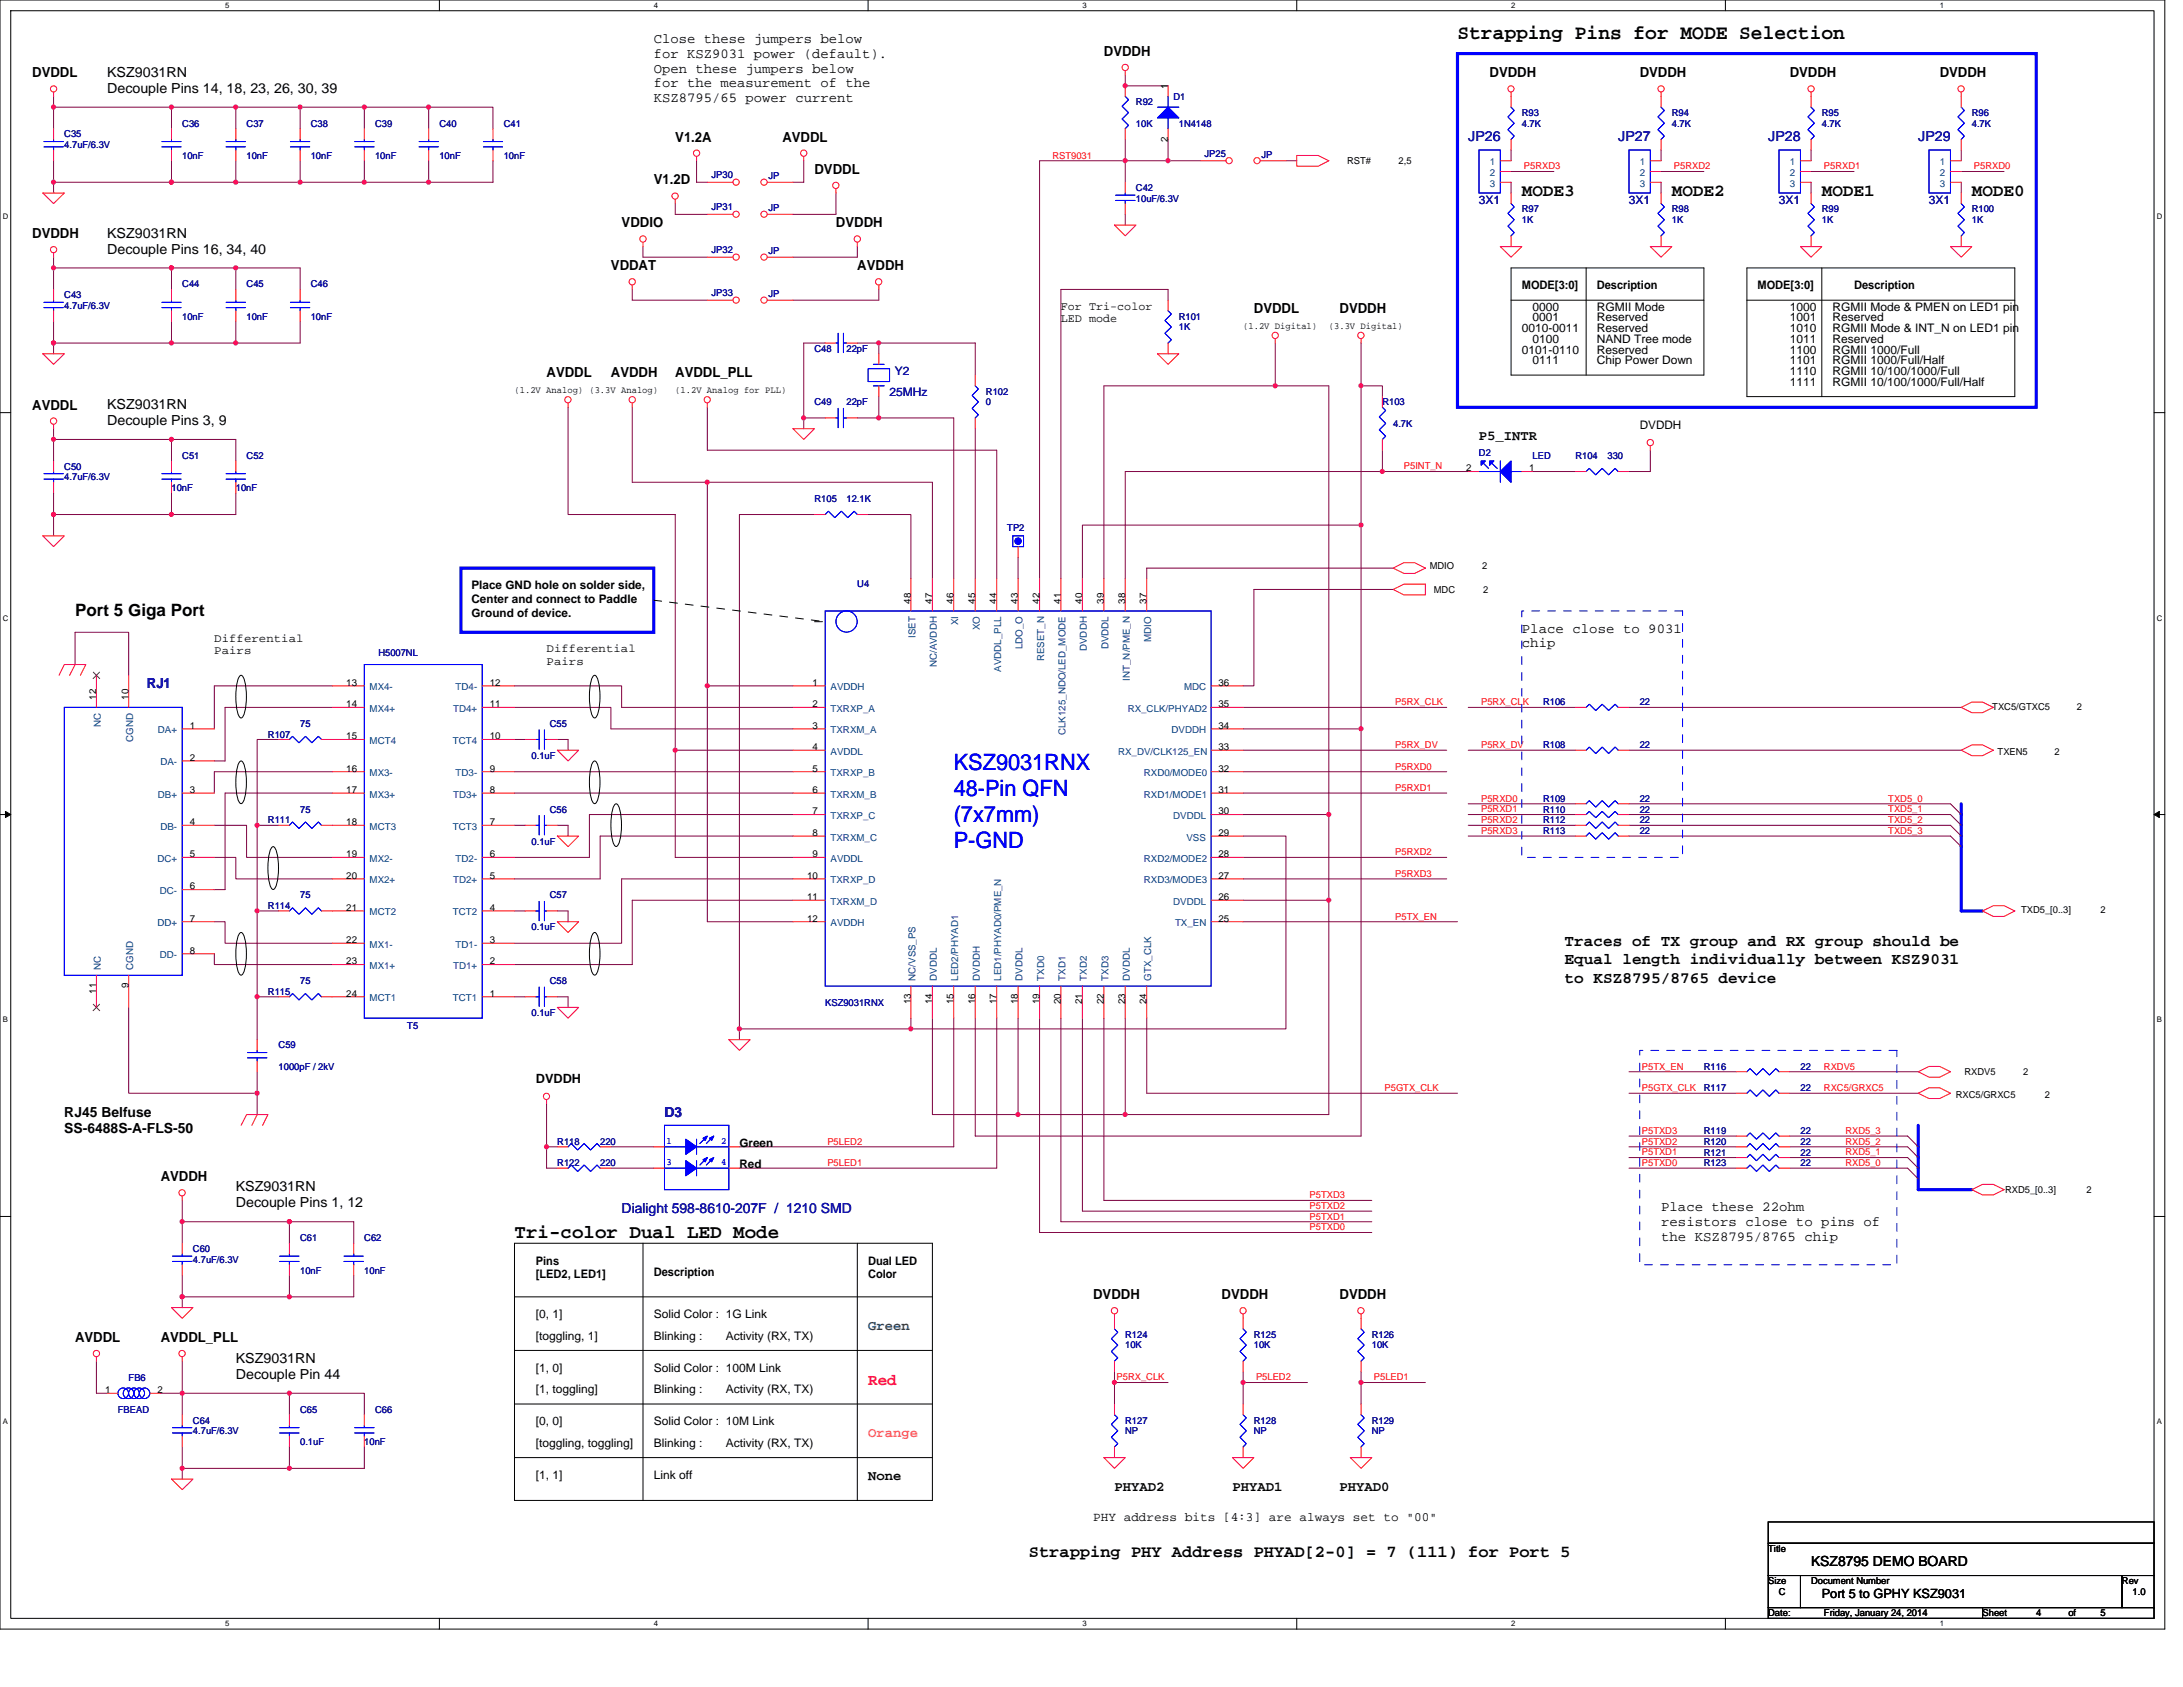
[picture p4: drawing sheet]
<svg xmlns="http://www.w3.org/2000/svg" width="279mm" height="216mm" viewBox="0 0 279 216" stroke-linecap="round" stroke-linejoin="round" font-family="sans-serif">
<defs><g id="words">
<g font-size="2.9" fill="#00f">
<text x="122.1" y="98.6">KSZ9031RNX</text>
<text x="122.1" y="101.9">48-Pin QFN</text>
<text x="122.1" y="105.2">(7x7mm)</text>
<text x="122.1" y="108.5">P-GND</text>
</g>
<text font-size="2.6" x="186.5" y="4.9">Strapping Pins for MODE Selection</text>
<text font-size="2.5" x="65.8" y="158.4">Tri-color Dual LED Mode</text>
<g font-size="2.2">
<text x="194.8" y="25.1">MODE3</text>
<text x="214" y="25.1">MODE2</text>
<text x="233.2" y="25.1">MODE1</text>
<text x="252.4" y="25.1">MODE0</text>
<text x="9.6" y="78.8">Port 5 Giga Port</text>
<text x="131.7" y="199.3">Strapping PHY Address PHYAD[2-0] = 7 (111) for Port 5</text>
</g>
<g font-size="2.1">
<text x="200.3" y="121.1">Traces of TX group and RX group should be</text>
<text x="200.3" y="123.4">Equal length individually between KSZ9031</text>
<text x="200.3" y="125.8">to KSZ8795/8765 device</text>
</g>
<text font-size="2.1" fill="#f00" x="111.1" y="177.3">Red</text>
<g font-size="1.8">
<text x="83.7" y="5.5">Close these jumpers below</text>
<text x="4.1" y="9.9">DVDDL</text>
<text x="13.7" y="9.8">KSZ9031RN</text>
<text x="13.7" y="11.9">Decouple Pins 14, 18, 23, 26, 30, 39</text>
<text x="83.7" y="7.4">for KSZ9031 power (default).</text>
<text x="83.7" y="9.3">Open these jumpers below</text>
<text x="83.7" y="11.2">for the measurement of the</text>
<text x="141.3" y="7.1">DVDDH</text>
<text x="190.6" y="9.9">DVDDH</text>
<text x="209.9" y="9.9">DVDDH</text>
<text x="229.1" y="9.9">DVDDH</text>
<text x="248.3" y="9.9">DVDDH</text>
<text x="83.7" y="13.1">KSZ8795/65 power current</text>
<text x="83.7" y="23.6">V1.2D</text>
<text x="86.4" y="18.1">V1.2A</text>
<text x="100.1" y="18.1">AVDDL</text>
<text x="104.2" y="22.2">DVDDL</text>
<text x="79.6" y="29.1">VDDIO</text>
<text x="107" y="29.1">DVDDH</text>
<text x="4.1" y="30.5">DVDDH</text>
<text x="13.7" y="30.4">KSZ9031RN</text>
<text x="13.7" y="32.4">Decouple Pins 16, 34, 40</text>
<text x="78.2" y="34.6">VDDAT</text>
<text x="109.7" y="34.6">AVDDH</text>
<text x="160.5" y="40.1">DVDDL</text>
<text x="171.4" y="40.1">DVDDH</text>
<text x="4.1" y="52.4">AVDDL</text>
<text x="13.7" y="52.3">KSZ9031RN</text>
<text x="70" y="48.3">AVDDL</text>
<text x="78.2" y="48.3">AVDDH</text>
<text x="86.4" y="48.3">AVDDL_PLL</text>
<text x="13.7" y="54.4">Decouple Pins 3, 9</text>
<text x="189.3" y="56.3">P5_INTR</text>
<text x="194.8" y="81">Place close to 9031</text>
<text x="194.8" y="82.8">chip</text>
<text x="8.2" y="142.9">RJ45 Belfuse</text>
<text x="8.2" y="145.1">SS-6488S-A-FLS-50</text>
<text x="20.6" y="151.2">AVDDH</text>
<text x="30.2" y="152.5">KSZ9031RN</text>
<text x="30.2" y="154.5">Decouple Pins 1, 12</text>
<text x="212.6" y="155">Place these 22ohm</text>
<text x="212.6" y="156.9">resistors close to pins of</text>
<text x="212.6" y="158.8">the KSZ8795/8765 chip</text>
<text x="139.9" y="166.2">DVDDH</text>
<text x="156.4" y="166.2">DVDDH</text>
<text x="171.4" y="166.2">DVDDH</text>
<text x="9.6" y="171.7">AVDDL</text>
<text x="20.6" y="171.7">AVDDL_PLL</text>
<text x="30.2" y="174.4">KSZ9031RN</text>
<text x="30.2" y="176.5">Decouple Pin 44</text>
<text x="111.1" y="189.4">None</text>
<text x="142.6" y="190.8">PHYAD2</text>
<text x="157.7" y="190.8">PHYAD1</text>
<text x="171.4" y="190.8">PHYAD0</text>
<text x="231.8" y="200.5">KSZ8795 DEMO BOARD</text>
</g>
<g font-size="1.8" fill="#000080">
<text x="187.9" y="18.1">JP26</text>
<text x="207.1" y="18.1">JP27</text>
<text x="226.3" y="18.1">JP28</text>
<text x="245.5" y="18.1">JP29</text>
<text x="18.8" y="88.1">RJ1</text>
<text x="85" y="142.9">D3</text>
<text x="79.6" y="155.2">Dialight 598-8610-207F / 1210 SMD</text>
</g>
<text font-size="1.8" fill="#008040" x="111.1" y="170.2">Green</text>
<text font-size="1.8" fill="#ff8040" x="111.1" y="183.9">Orange</text>
<g font-size="1.6">
<text x="68.6" y="138.7">DVDDH</text>
<text x="139.9" y="194.7">PHY address bits [4:3] are always set to &quot;00&quot;</text>
<text x="233.2" y="204.5">Port 5 to GPHY KSZ9031</text>
</g>
<g font-size="1.5" fill="#000080">
<text x="189.3" y="26.1">3X1</text>
<text x="208.5" y="26.1">3X1</text>
<text x="227.7" y="26.1">3X1</text>
<text x="246.9" y="26.1">3X1</text>
<text x="114.5" y="48">Y2</text>
<text x="113.9" y="50.7">25MHz</text>
</g>
<g font-size="1.5">
<text x="135.8" y="39.6">For Tri-color</text>
<text x="135.8" y="41.2">LED mode</text>
<text x="194.8" y="37">MODE[3:0]</text>
<text x="196.2" y="39.8">0000</text>
<text x="196.2" y="41.1">0001</text>
<text x="204.4" y="41.1">Reserved</text>
<text x="204.4" y="39.8">RGMII Mode</text>
<text x="204.4" y="37">Description</text>
<text x="224.9" y="37">MODE[3:0]</text>
<text x="229.1" y="39.8">1000</text>
<text x="229.1" y="41.1">1001</text>
<text x="234.5" y="39.8">RGMII Mode &amp; PMEN on LED1 pin</text>
<text x="234.5" y="41.1">Reserved</text>
<text x="237.3" y="37">Description</text>
<text x="194.8" y="42.5">0010-0011</text>
<text x="194.8" y="45.3">0101-0110</text>
<text x="196.2" y="43.9">0100</text>
<text x="196.2" y="46.6">0111</text>
<text x="204.4" y="42.5">Reserved</text>
<text x="204.4" y="45.3">Reserved</text>
<text x="204.4" y="43.9">NAND Tree mode</text>
<text x="204.4" y="46.6">Chip Power Down</text>
<text x="229.1" y="45.3">1100</text>
<text x="229.1" y="46.6">1101</text>
<text x="229.1" y="48">1110</text>
<text x="229.1" y="42.5">1010</text>
<text x="229.1" y="43.9">1011</text>
<text x="234.5" y="45.3">RGMII 1000/Full</text>
<text x="234.5" y="46.6">RGMII 1000/Full/Half</text>
<text x="234.5" y="48">RGMII 10/100/1000/Full</text>
<text x="234.5" y="42.5">RGMII Mode &amp; INT_N on LED1 pin</text>
<text x="234.5" y="43.9">Reserved</text>
<text x="229.1" y="49.4">1111</text>
<text x="234.5" y="49.4">RGMII 10/100/1000/Full/Half</text>
<text x="209.9" y="54.8">DVDDH</text>
<text x="60.3" y="75.4">Place GND hole on solder side,</text>
<text x="60.3" y="77.2">Center and connect to Paddle</text>
<text x="27.4" y="82.1">Differential</text>
<text x="27.4" y="83.7">Pairs</text>
<text x="60.3" y="79">Ground of device.</text>
<text x="70" y="83.5">Differential</text>
<text x="70" y="85.1">Pairs</text>
<text x="94.6" y="149.5">Red</text>
<text x="94.6" y="146.8">Green</text>
<text x="68.6" y="161.9">Pins</text>
<text x="111.1" y="161.9">Dual LED</text>
<text x="68.6" y="163.6">[LED2, LED1]</text>
<text x="83.7" y="163.2">Description</text>
<text x="111.1" y="163.6">Color</text>
<text x="68.6" y="171.4">[toggling, 1]</text>
<text x="68.6" y="168.7">[0, 1]</text>
<text x="83.7" y="168.7">Solid Color : 1G Link</text>
<text x="83.7" y="171.4">Blinking :</text>
<text x="92.9" y="171.4">Activity (RX, TX)</text>
<text x="68.6" y="178.3">[1, toggling]</text>
<text x="68.6" y="175.6">[1, 0]</text>
<text x="83.7" y="175.6">Solid Color : 100M Link</text>
<text x="83.7" y="178.3">Blinking :</text>
<text x="92.9" y="178.3">Activity (RX, TX)</text>
<text x="68.6" y="185.1">[toggling, toggling]</text>
<text x="68.6" y="182.4">[0, 0]</text>
<text x="83.7" y="182.4">Solid Color : 10M Link</text>
<text x="83.7" y="185.1">Blinking :</text>
<text x="92.9" y="185.1">Activity (RX, TX)</text>
<text x="68.6" y="189.3">[1, 1]</text>
<text x="83.7" y="189.3">Link off</text>
</g>
<g font-size="1.2">
<text x="149.5" y="11.4" transform="rotate(-90 149.5 11.4)">1</text>
<text x="149.5" y="18.1" transform="rotate(-90 149.5 18.1)">2</text>
<text x="172.4" y="21">RST#</text>
<text x="179" y="21">2,5</text>
<text x="159.1" y="42.1">(1.2V Digital)</text>
<text x="170.1" y="42.1">(3.3V Digital)</text>
<text x="65.8" y="50.4">(1.2V Analog) (3.3V Analog)</text>
<text x="86.4" y="50.4">(1.2V Analog for PLL)</text>
<text x="187.7" y="60.3">2</text>
<text x="195.7" y="60.3">1</text>
<text x="116.6" y="77.2" transform="rotate(-90 116.6 77.2)">48</text>
<text x="119.3" y="77.2" transform="rotate(-90 119.3 77.2)">47</text>
<text x="122" y="77.2" transform="rotate(-90 122 77.2)">46</text>
<text x="124.8" y="77.2" transform="rotate(-90 124.8 77.2)">45</text>
<text x="127.6" y="77.2" transform="rotate(-90 127.6 77.2)">44</text>
<text x="130.3" y="77.2" transform="rotate(-90 130.3 77.2)">43</text>
<text x="133" y="77.2" transform="rotate(-90 133 77.2)">42</text>
<text x="135.8" y="77.2" transform="rotate(-90 135.8 77.2)">41</text>
<text x="138.5" y="77.2" transform="rotate(-90 138.5 77.2)">40</text>
<text x="141.3" y="77.2" transform="rotate(-90 141.3 77.2)">39</text>
<text x="144" y="77.2" transform="rotate(-90 144 77.2)">38</text>
<text x="146.7" y="77.2" transform="rotate(-90 146.7 77.2)">37</text>
<text x="183" y="72.9">MDIO</text>
<text x="183.5" y="75.9">MDC</text>
<text x="189.7" y="72.9">2</text>
<text x="189.8" y="75.9">2</text>
<text x="12.3" y="89.6" transform="rotate(-90 12.3 89.6)">12</text>
<text x="16.4" y="89.6" transform="rotate(-90 16.4 89.6)">10</text>
<text x="44.3" y="87.8">13</text>
<text x="62.7" y="87.8">12</text>
<text x="104" y="87.8">1</text>
<text x="156" y="87.8">36</text>
<text x="24.3" y="93.3">1</text>
<text x="44.3" y="94.6">15</text>
<text x="44.3" y="90.5">14</text>
<text x="62.7" y="94.6">10</text>
<text x="62.7" y="90.5">11</text>
<text x="104" y="90.5">2</text>
<text x="104" y="93.3">3</text>
<text x="104" y="96">4</text>
<text x="156" y="96">33</text>
<text x="156" y="90.5">35</text>
<text x="156" y="93.3">34</text>
<text x="255" y="90.8">TXC5/GTXC5</text>
<text x="265.8" y="90.8">2</text>
<text x="24.3" y="101.5">3</text>
<text x="24.3" y="97.4">2</text>
<text x="44.3" y="101.5">17</text>
<text x="44.3" y="98.7">16</text>
<text x="62.7" y="98.7">9</text>
<text x="62.7" y="101.5">8</text>
<text x="104" y="98.7">5</text>
<text x="104" y="101.5">6</text>
<text x="156" y="101.5">31</text>
<text x="156" y="98.7">32</text>
<text x="255.7" y="96.6">TXEN5</text>
<text x="262.9" y="96.6">2</text>
<text x="24.3" y="105.6">4</text>
<text x="44.3" y="105.6">18</text>
<text x="62.7" y="105.6">7</text>
<text x="104" y="104.2">7</text>
<text x="104" y="107">8</text>
<text x="156" y="107">29</text>
<text x="156" y="104.2">30</text>
<text x="24.3" y="113.8">6</text>
<text x="24.3" y="109.7">5</text>
<text x="44.3" y="112.5">20</text>
<text x="44.3" y="109.7">19</text>
<text x="62.7" y="109.7">6</text>
<text x="62.7" y="112.5">5</text>
<text x="103.3" y="112.5">10</text>
<text x="104" y="109.7">9</text>
<text x="156" y="112.5">27</text>
<text x="156" y="109.7">28</text>
<text x="24.3" y="117.9">7</text>
<text x="44.3" y="116.6">21</text>
<text x="62.7" y="116.6">4</text>
<text x="103.3" y="115.2">11</text>
<text x="103.3" y="117.9">12</text>
<text x="156" y="117.9">25</text>
<text x="156" y="115.2">26</text>
<text x="258.7" y="116.9">TXD5_[0..3]</text>
<text x="268.8" y="116.9">2</text>
<text x="24.3" y="122">8</text>
<text x="44.3" y="123.4">23</text>
<text x="44.3" y="120.7">22</text>
<text x="62.7" y="120.7">3</text>
<text x="62.7" y="123.4">2</text>
<text x="12.3" y="127.2" transform="rotate(-90 12.3 127.2)">11</text>
<text x="16.4" y="126.5" transform="rotate(-90 16.4 126.5)">9</text>
<text x="44.3" y="127.6">24</text>
<text x="62.7" y="127.6">1</text>
<text x="116.6" y="128.5" transform="rotate(-90 116.6 128.5)">13</text>
<text x="119.3" y="128.5" transform="rotate(-90 119.3 128.5)">14</text>
<text x="122" y="128.5" transform="rotate(-90 122 128.5)">15</text>
<text x="124.8" y="128.5" transform="rotate(-90 124.8 128.5)">16</text>
<text x="127.6" y="128.5" transform="rotate(-90 127.6 128.5)">17</text>
<text x="130.3" y="128.5" transform="rotate(-90 130.3 128.5)">18</text>
<text x="133" y="128.5" transform="rotate(-90 133 128.5)">19</text>
<text x="135.8" y="128.5" transform="rotate(-90 135.8 128.5)">20</text>
<text x="138.5" y="128.5" transform="rotate(-90 138.5 128.5)">21</text>
<text x="141.3" y="128.5" transform="rotate(-90 141.3 128.5)">22</text>
<text x="144" y="128.5" transform="rotate(-90 144 128.5)">23</text>
<text x="146.7" y="128.5" transform="rotate(-90 146.7 128.5)">24</text>
<text x="251.4" y="137.6">RXDV5</text>
<text x="259" y="137.6">2</text>
<text x="250.3" y="140.5">RXC5/GRXC5</text>
<text x="261.7" y="140.5">2</text>
<text x="256.6" y="152.7">RXD5_[0..3]</text>
<text x="267.1" y="152.7">2</text>
<text x="13.5" y="178.3">1</text>
<text x="20.2" y="178.3">2</text>
<text x="226.3" y="198.6">Title</text>
<text x="226.3" y="202.8">Size</text>
<text x="231.8" y="202.8">Document Number</text>
<text x="271.6" y="202.8">Rev</text>
<text x="226.3" y="206.9">Date:</text>
<text x="227.7" y="204.1">C</text>
<text x="233.4" y="206.9">Friday, January 24, 2014</text>
<text x="253.7" y="206.9">Sheet</text>
<text x="260.6" y="206.9">4</text>
<text x="264.7" y="206.9">of</text>
<text x="268.8" y="206.9">5</text>
<text x="272.9" y="204.1">1.0</text>
</g>
<g font-size="1.2" fill="#000080">
<text x="8.2" y="17.6">C35</text>
<text x="23.3" y="16.2">C36</text>
<text x="31.6" y="16.2">C37</text>
<text x="39.8" y="16.2">C38</text>
<text x="48" y="16.2">C39</text>
<text x="56.2" y="16.2">C40</text>
<text x="64.5" y="16.2">C41</text>
<text x="145.4" y="13.5">R92</text>
<text x="145.4" y="16.2">10K</text>
<text x="150.2" y="12.8">D1</text>
<text x="150.9" y="16.2">1N4148</text>
<text x="194.8" y="14.8">R93</text>
<text x="194.8" y="16.2">4.7K</text>
<text x="214" y="14.8">R94</text>
<text x="214" y="16.2">4.7K</text>
<text x="233.2" y="14.8">R95</text>
<text x="233.2" y="16.2">4.7K</text>
<text x="252.4" y="14.8">R96</text>
<text x="252.4" y="16.2">4.7K</text>
<text x="8.2" y="19">4.7uF/6.3V</text>
<text x="23.3" y="20.3">10nF</text>
<text x="31.6" y="20.3">10nF</text>
<text x="39.8" y="20.3">10nF</text>
<text x="48" y="20.3">10nF</text>
<text x="56.2" y="20.3">10nF</text>
<text x="64.5" y="20.3">10nF</text>
<text x="91.1" y="22.8">JP30</text>
<text x="98.3" y="22.9">JP</text>
<text x="154.2" y="20">JP25</text>
<text x="161.4" y="20.2">JP</text>
<text x="91.1" y="26.9">JP31</text>
<text x="98.3" y="27.1">JP</text>
<text x="145.4" y="24.4">C42</text>
<text x="145.4" y="25.8">10uF/6.3V</text>
<text x="194.8" y="27.2">R97</text>
<text x="194.8" y="28.6">1K</text>
<text x="214" y="27.2">R98</text>
<text x="214" y="28.6">1K</text>
<text x="233.2" y="27.2">R99</text>
<text x="233.2" y="28.6">1K</text>
<text x="252.4" y="27.2">R100</text>
<text x="252.4" y="28.6">1K</text>
<text x="91.1" y="32.4">JP32</text>
<text x="98.3" y="32.5">JP</text>
<text x="8.2" y="38.2">C43</text>
<text x="8.2" y="39.5">4.7uF/6.3V</text>
<text x="23.3" y="36.8">C44</text>
<text x="23.3" y="40.9">10nF</text>
<text x="31.6" y="36.8">C45</text>
<text x="31.6" y="40.9">10nF</text>
<text x="39.8" y="36.8">C46</text>
<text x="39.8" y="40.9">10nF</text>
<text x="91.1" y="37.9">JP33</text>
<text x="98.3" y="38">JP</text>
<text x="150.9" y="40.9">R101</text>
<text x="104.2" y="45">C48</text>
<text x="108.4" y="45">22pF</text>
<text x="150.9" y="42.3">1K</text>
<text x="104.2" y="51.9">C49</text>
<text x="108.4" y="51.9">22pF</text>
<text x="126.2" y="50.5">R102</text>
<text x="126.2" y="51.9">0</text>
<text x="176.9" y="51.9">R103</text>
<text x="23.3" y="58.7">C51</text>
<text x="31.6" y="58.7">C52</text>
<text x="178.3" y="54.6">4.7K</text>
<text x="189.3" y="58.3">D2</text>
<text x="196.2" y="58.7">LED</text>
<text x="201.6" y="58.7">R104</text>
<text x="205.7" y="58.7">330</text>
<text x="8.2" y="60.1">C50</text>
<text x="8.2" y="61.5">4.7uF/6.3V</text>
<text x="21.9" y="62.8">10nF</text>
<text x="30.2" y="62.8">10nF</text>
<text x="104.2" y="64.2">R105</text>
<text x="108.4" y="64.2">12.1K</text>
<text x="128.9" y="67.9">TP2</text>
<text x="109.7" y="75.2">U4</text>
<text x="48.4" y="84">H5007NL</text>
<text x="34.3" y="94.4">R107</text>
<text x="38.4" y="93">75</text>
<text x="70.4" y="93">C55</text>
<text x="197.5" y="90.3">R106</text>
<text x="197.5" y="95.8">R108</text>
<text x="209.9" y="90.3">22</text>
<text x="209.9" y="95.8">22</text>
<text x="68" y="97.1">0.1uF</text>
<text x="34.3" y="105.4">R111</text>
<text x="38.4" y="104">75</text>
<text x="70.4" y="104">C56</text>
<text x="197.5" y="102.6">R109</text>
<text x="197.5" y="105.4">R112</text>
<text x="197.5" y="104">R110</text>
<text x="197.5" y="106.7">R113</text>
<text x="209.9" y="102.6">22</text>
<text x="209.9" y="105.4">22</text>
<text x="209.9" y="104">22</text>
<text x="209.9" y="106.7">22</text>
<text x="68" y="108.1">0.1uF</text>
<text x="34.3" y="116.3">R114</text>
<text x="38.4" y="115">75</text>
<text x="68" y="119.1">0.1uF</text>
<text x="70.4" y="115">C57</text>
<text x="38.4" y="125.9">75</text>
<text x="70.4" y="125.9">C58</text>
<text x="34.3" y="127.3">R115</text>
<text x="52.1" y="131.7">T5</text>
<text x="68" y="130">0.1uF</text>
<text x="105.6" y="128.7">KSZ9031RNX</text>
<text x="35.7" y="134.2">C59</text>
<text x="35.7" y="136.9">1000pF / 2kV</text>
<text x="218.1" y="136.9">R116</text>
<text x="230.4" y="136.9">22</text>
<text x="218.1" y="139.7">R117</text>
<text x="230.4" y="139.7">22</text>
<text x="71.3" y="146.5">R118</text>
<text x="71.3" y="149.3">R122</text>
<text x="76.8" y="146.5">220</text>
<text x="76.8" y="149.3">220</text>
<text x="218.1" y="146.5">R120</text>
<text x="218.1" y="145.1">R119</text>
<text x="218.1" y="149.3">R123</text>
<text x="218.1" y="147.9">R121</text>
<text x="230.4" y="146.5">22</text>
<text x="230.4" y="145.1">22</text>
<text x="230.4" y="149.3">22</text>
<text x="230.4" y="147.9">22</text>
<text x="24.7" y="160.2">C60</text>
<text x="24.7" y="161.6">4.7uF/6.3V</text>
<text x="38.4" y="158.9">C61</text>
<text x="46.6" y="158.9">C62</text>
<text x="38.4" y="163">10nF</text>
<text x="46.6" y="163">10nF</text>
<text x="144" y="171.2">R124</text>
<text x="144" y="172.6">10K</text>
<text x="160.5" y="171.2">R125</text>
<text x="160.5" y="172.6">10K</text>
<text x="175.6" y="171.2">R126</text>
<text x="175.6" y="172.6">10K</text>
<text x="16.5" y="176.7">FB6</text>
<text x="15.1" y="180.8">FBEAD</text>
<text x="24.7" y="182.2">C64</text>
<text x="24.7" y="183.6">4.7uF/6.3V</text>
<text x="38.4" y="180.8">C65</text>
<text x="38.4" y="184.9">0.1uF</text>
<text x="46.6" y="184.9">10nF</text>
<text x="48" y="180.8">C66</text>
<text x="144" y="182.2">R127</text>
<text x="144" y="183.6">NP</text>
<text x="160.5" y="182.2">R128</text>
<text x="160.5" y="183.6">NP</text>
<text x="175.6" y="182.2">R129</text>
<text x="175.6" y="183.6">NP</text>
</g>
<g font-size="1.2" fill="#f00">
<text x="134.7" y="20.3">RST9031</text>
<text x="195.1" y="21.7">P5RXD3</text>
<text x="214.2" y="21.7">P5RXD2</text>
<text x="233.4" y="21.7">P5RXD1</text>
<text x="252.6" y="21.7">P5RXD0</text>
<text x="179.7" y="60.1">P5INT_N</text>
<text x="178.6" y="90.3">P5RX_CLK</text>
<text x="178.6" y="95.7">P5RX_DV</text>
<text x="189.6" y="95.7">P5RX_DV</text>
<text x="189.6" y="90.3">P5RX_CLK</text>
<text x="178.6" y="98.5">P5RXD0</text>
<text x="178.6" y="101.2">P5RXD1</text>
<text x="189.6" y="106.7">P5RXD3</text>
<text x="189.6" y="102.6">P5RXD0</text>
<text x="189.6" y="105.3">P5RXD2</text>
<text x="189.6" y="104">P5RXD1</text>
<text x="241.7" y="105.3">TXD5_2</text>
<text x="241.7" y="106.7">TXD5_3</text>
<text x="241.7" y="102.6">TXD5_0</text>
<text x="241.7" y="104">TXD5_1</text>
<text x="178.6" y="112.2">P5RXD3</text>
<text x="178.6" y="109.5">P5RXD2</text>
<text x="178.6" y="117.7">P5TX_EN</text>
<text x="210.1" y="136.9">P5TX_EN</text>
<text x="233.4" y="136.9">RXDV5</text>
<text x="177.2" y="139.6">P5GTX_CLK</text>
<text x="210.1" y="139.6">P5GTX_CLK</text>
<text x="233.4" y="139.6">RXC5/GRXC5</text>
<text x="105.9" y="146.5">P5LED2</text>
<text x="105.9" y="149.2">P5LED1</text>
<text x="210.1" y="146.5">P5TXD2</text>
<text x="210.1" y="147.9">P5TXD1</text>
<text x="210.1" y="145.1">P5TXD3</text>
<text x="210.1" y="149.2">P5TXD0</text>
<text x="236.2" y="147.9">RXD5_1</text>
<text x="236.2" y="149.2">RXD5_0</text>
<text x="236.2" y="145.1">RXD5_3</text>
<text x="236.2" y="146.5">RXD5_2</text>
<text x="167.6" y="153.4">P5TXD3</text>
<text x="167.6" y="154.7">P5TXD2</text>
<text x="167.6" y="156.1">P5TXD1</text>
<text x="167.6" y="157.5">P5TXD0</text>
<text x="142.9" y="176.7">P5RX_CLK</text>
<text x="160.8" y="176.7">P5LED2</text>
<text x="175.9" y="176.7">P5LED1</text>
</g>
<g font-size="1.2" fill="#004080">
<text x="190.7" y="21.1">1</text>
<text x="190.7" y="22.5">2</text>
<text x="190.7" y="23.9">3</text>
<text x="209.9" y="21.1">1</text>
<text x="209.9" y="22.5">2</text>
<text x="209.9" y="23.9">3</text>
<text x="229.1" y="21.1">1</text>
<text x="229.1" y="22.5">2</text>
<text x="229.1" y="23.9">3</text>
<text x="248.3" y="21.1">1</text>
<text x="248.3" y="22.5">2</text>
<text x="248.3" y="23.9">3</text>
<text x="117.2" y="81.6" transform="rotate(-90 117.2 81.6)">ISET</text>
<text x="122.6" y="80" transform="rotate(-90 122.6 80)">XI</text>
<text x="125.4" y="80.7" transform="rotate(-90 125.4 80.7)">XO</text>
<text x="130.9" y="83.1" transform="rotate(-90 130.9 83.1)">LDO_O</text>
<text x="139.1" y="83.3" transform="rotate(-90 139.1 83.3)">DVDDH</text>
<text x="141.9" y="83.1" transform="rotate(-90 141.9 83.1)">DVDDL</text>
<text x="147.3" y="82.1" transform="rotate(-90 147.3 82.1)">MDIO</text>
<text x="47.3" y="88.3">MX4-</text>
<text x="58.3" y="88.3">TD4-</text>
<text x="106.3" y="88.3">AVDDH</text>
<text x="119.9" y="85.4" transform="rotate(-90 119.9 85.4)">NC/AVDDH</text>
<text x="128.1" y="86" transform="rotate(-90 128.1 86)">AVDDL_PLL</text>
<text x="133.6" y="84.6" transform="rotate(-90 133.6 84.6)">RESET_N</text>
<text x="144.6" y="87.1" transform="rotate(-90 144.6 87.1)">INT_N/PME_N</text>
<text x="151.6" y="88.3">MDC</text>
<text x="12.9" y="93" transform="rotate(-90 12.9 93)">NC</text>
<text x="17" y="94.9" transform="rotate(-90 17 94.9)">CGND</text>
<text x="20.2" y="93.9">DA+</text>
<text x="47.3" y="95.2">MCT4</text>
<text x="47.3" y="91.1">MX4+</text>
<text x="58" y="95.2">TCT4</text>
<text x="58" y="91.1">TD4+</text>
<text x="106.3" y="91.1">TXRXP_A</text>
<text x="106.3" y="93.9">TXRXM_A</text>
<text x="136.4" y="94.1" transform="rotate(-90 136.4 94.1)">CLK125_NDO/LED_MODE</text>
<text x="144.3" y="91.1">RX_CLK/PHYAD2</text>
<text x="149.9" y="93.9">DVDDH</text>
<text x="20.5" y="98">DA-</text>
<text x="47.3" y="99.3">MX3-</text>
<text x="58.3" y="99.3">TD3-</text>
<text x="106.3" y="99.3">TXRXP_B</text>
<text x="106.3" y="96.6">AVDDL</text>
<text x="143.1" y="96.6">RX_DV/CLK125_EN</text>
<text x="146.4" y="99.3">RXD0/MODE0</text>
<text x="20.2" y="102.1">DB+</text>
<text x="20.5" y="106.2">DB-</text>
<text x="47.3" y="106.2">MCT3</text>
<text x="47.3" y="102.1">MX3+</text>
<text x="58" y="106.2">TCT3</text>
<text x="58" y="102.1">TD3+</text>
<text x="106.3" y="102.1">TXRXM_B</text>
<text x="106.3" y="104.8">TXRXP_C</text>
<text x="106.3" y="107.6">TXRXM_C</text>
<text x="146.4" y="102.1">RXD1/MODE1</text>
<text x="150.2" y="104.8">DVDDL</text>
<text x="151.8" y="107.6">VSS</text>
<text x="20.2" y="110.3">DC+</text>
<text x="47.3" y="113.1">MX2+</text>
<text x="47.3" y="110.3">MX2-</text>
<text x="58" y="113.1">TD2+</text>
<text x="58.3" y="110.3">TD2-</text>
<text x="106.3" y="113.1">TXRXP_D</text>
<text x="106.3" y="110.3">AVDDL</text>
<text x="146.4" y="113.1">RXD3/MODE3</text>
<text x="146.4" y="110.3">RXD2/MODE2</text>
<text x="20.2" y="118.5">DD+</text>
<text x="20.5" y="114.4">DC-</text>
<text x="47.3" y="117.2">MCT2</text>
<text x="58" y="117.2">TCT2</text>
<text x="106.3" y="115.8">TXRXM_D</text>
<text x="106.3" y="118.5">AVDDH</text>
<text x="150.2" y="115.8">DVDDL</text>
<text x="150.4" y="118.5">TX_EN</text>
<text x="12.9" y="124.1" transform="rotate(-90 12.9 124.1)">NC</text>
<text x="17" y="124.1" transform="rotate(-90 17 124.1)">CGND</text>
<text x="20.5" y="122.6">DD-</text>
<text x="47.3" y="124">MX1+</text>
<text x="47.3" y="121.3">MX1-</text>
<text x="58" y="124">TD1+</text>
<text x="58.3" y="121.3">TD1-</text>
<text x="117.2" y="125.5" transform="rotate(-90 117.2 125.5)">NC/VSS_PS</text>
<text x="119.9" y="125.5" transform="rotate(-90 119.9 125.5)">DVDDL</text>
<text x="122.6" y="125.5" transform="rotate(-90 122.6 125.5)">LED2/PHYAD1</text>
<text x="125.4" y="125.5" transform="rotate(-90 125.4 125.5)">DVDDH</text>
<text x="128.1" y="125.5" transform="rotate(-90 128.1 125.5)">LED1/PHYAD0/PME_N</text>
<text x="130.9" y="125.5" transform="rotate(-90 130.9 125.5)">DVDDL</text>
<text x="133.6" y="125.5" transform="rotate(-90 133.6 125.5)">TXD0</text>
<text x="136.4" y="125.5" transform="rotate(-90 136.4 125.5)">TXD1</text>
<text x="139.1" y="125.5" transform="rotate(-90 139.1 125.5)">TXD2</text>
<text x="141.9" y="125.5" transform="rotate(-90 141.9 125.5)">TXD3</text>
<text x="144.6" y="125.5" transform="rotate(-90 144.6 125.5)">DVDDL</text>
<text x="147.3" y="125.5" transform="rotate(-90 147.3 125.5)">GTX_CLK</text>
<text x="47.3" y="128.1">MCT1</text>
<text x="58" y="128.1">TCT1</text>
</g>
<g font-size="1.2" fill="#00f">
<text x="85.3" y="149.1">3</text>
<text x="85.3" y="146.4">1</text>
<text x="92.3" y="146.4">2</text>
<text x="92.3" y="149.1">4</text>
</g>
<g font-size="1">
<text x="28.8" y="1">5</text>
<text x="83.7" y="1">4</text>
<text x="138.5" y="1">3</text>
<text x="193.4" y="1">2</text>
<text x="248.3" y="1">1</text>
<text x=".4" y="28">D</text>
<text x="276.1" y="28">D</text>
<text x=".4" y="79.4">C</text>
<text x="276.1" y="79.4">C</text>
<text x=".4" y="130.9">B</text>
<text x="276.1" y="130.9">B</text>
<text x=".4" y="182.3">A</text>
<text x="276.1" y="182.3">A</text>
<text x="28.8" y="208.2">5</text>
<text x="83.7" y="208.2">4</text>
<text x="138.5" y="208.2">3</text>
<text x="193.4" y="208.2">2</text>
<text x="248.3" y="208.2">1</text>
</g>
</g></defs>
<path d="M0 0h277.1v208.5h-277.1zM1.4 1.4h274.3v205.7h-274.3z" fill="none" stroke="#000" stroke-width=".13"/>
<g fill="#fff">
<path d="M28.8 .1h.6v1.1h-.6z"/>
<path d="M28.8 207.3h.6v1.1h-.6z"/>
</g>
<path d="M56.2 0v1.4M56.2 207.1v1.4" fill="none" stroke="#000" stroke-width=".13"/>
<g fill="#fff">
<path d="M83.7 .1h.5v1.1h-.5z"/>
<path d="M83.7 207.3h.5v1.1h-.5z"/>
</g>
<path d="M111.1 0v1.4M111.1 207.1v1.4" fill="none" stroke="#000" stroke-width=".13"/>
<g fill="#fff">
<path d="M138.5 .1h.6v1.1h-.6z"/>
<path d="M138.5 207.3h.6v1.1h-.6z"/>
</g>
<path d="M166 0v1.4M166 207.1v1.4" fill="none" stroke="#000" stroke-width=".13"/>
<g fill="#fff">
<path d="M193.4 .1h.6v1.1h-.6z"/>
<path d="M193.4 207.3h.6v1.1h-.6z"/>
</g>
<path d="M220.8 0v1.4M220.8 207.1v1.4" fill="none" stroke="#000" stroke-width=".13"/>
<g fill="#fff">
<path d="M248.3 .1h.5v1.1h-.5z"/>
<path d="M248.3 207.3h.5v1.1h-.5z"/>
<path d="M.4 27.1h.7v1.1h-.7z"/>
<path d="M276.1 27.1h.7v1.1h-.7z"/>
<path d="M.4 78.5h.7v1.1h-.7z"/>
<path d="M276.1 78.5h.7v1.1h-.7z"/>
</g>
<path d="M0 52.8h1.4M275.7 52.8h1.4" fill="none" stroke="#000" stroke-width=".13"/>
<g fill="#fff">
<path d="M.4 130h.6v1.1h-.6z"/>
<path d="M276.1 130h.6v1.1h-.6z"/>
</g>
<path d="M0 104.2h1.4M275.7 104.2h1.4" fill="none" stroke="#000" stroke-width=".13"/>
<path d="M.7 103.8l.7 .4-.7 .4zM275.7 104.2l.7-.4v.8z" fill="#000" stroke="#000" stroke-width=".13"/>
<g fill="#fff">
<path d="M.4 181.4h.6v1.1h-.6z"/>
<path d="M276.1 181.4h.6v1.1h-.6z"/>
</g>
<g fill="none" stroke="#000" stroke-width=".13">
<path d="M193.4 34.3h24.7v13.7h-24.7zM193.4 38.4h24.7M203 34.3v13.7M223.6 34.3h34.3v16.5h-34.3zM223.6 38.4h34.3M233.2 34.3v16.5M30.7 86.5l.2-.1a1.56 1.56 0 0 1 .5 1.4l.1 .6a6.2 6.2 0 0 1-.5 3.4l-.1 .1a1.53 1.53 0 0 1-.6-1.4l-.1-1.3a5.5 5.5 0 0 1 .5-2.7zM30.7 97.5l.2-.1a1.56 1.56 0 0 1 .5 1.3l.1 .7a6.2 6.2 0 0 1-.5 3.4h-.1a1.53 1.53 0 0 1-.6-1.3l-.1-1.4a5.5 5.5 0 0 1 .5-2.6zM75.9 86.5l.2-.1a1.56 1.56 0 0 1 .6 1.4l.1 .6a6.2 6.2 0 0 1-.5 3.4l-.2 .1a1.53 1.53 0 0 1-.6-1.4l-.1-1.3a5.5 5.5 0 0 1 .5-2.7zM75.9 97.5l.2-.1a1.56 1.56 0 0 1 .6 1.3l.1 .7a6.2 6.2 0 0 1-.5 3.4h-.2a1.53 1.53 0 0 1-.6-1.3l-.1-1.4a5.5 5.5 0 0 1 .5-2.6zM30.7 119.4l.2-.1a1.56 1.56 0 0 1 .5 1.4l.1 .6a6.2 6.2 0 0 1-.5 3.4l-.1 .1a1.53 1.53 0 0 1-.6-1.4l-.1-1.3a5.5 5.5 0 0 1 .5-2.7zM34.8 108.5l.2-.1a1.58 1.58 0 0 1 .5 1.3l.1 .7a6.2 6.2 0 0 1-.5 3.3l-.1 .1a1.53 1.53 0 0 1-.6-1.3l-.1-1.4a5.5 5.5 0 0 1 .5-2.6z"/>
<path d="M75.9 119.4l.2-.1a1.56 1.56 0 0 1 .6 1.4l.1 .6a6.2 6.2 0 0 1-.5 3.4l-.2 .1a1.53 1.53 0 0 1-.6-1.4l-.1-1.3a5.5 5.5 0 0 1 .5-2.7zM78.7 103l.2-.1a1.56 1.56 0 0 1 .5 1.3l.1 .7a6.2 6.2 0 0 1-.5 3.3l-.1 .1a1.53 1.53 0 0 1-.6-1.3l-.1-1.4a5.5 5.5 0 0 1 .5-2.6zM0 155.7h1.4M65.8 159.1h53.5v32.9h-53.5zM82.3 159.1v32.9M109.7 159.1v32.9M275.7 155.7h1.4M65.8 179.7h53.5M65.8 166h53.5M65.8 172.8h53.5M65.8 186.5h53.5M226.3 194.8h49.4v2.7h-49.4z"/>
<path d="M226.3 197.5h49.4v4.1h-49.4zM226.3 201.6h4.1v4.1h-4.1zM226.3 205.7h27.4v1.4h-27.4zM230.4 201.6h41.2v4.1h-41.2zM253.7 205.7h22v1.4h-22zM271.6 201.6h4.1v4.1h-4.1z"/>
</g>
<g fill="none" stroke="#800040" stroke-width=".13">
<path d="M6.9 12.3v1.4M6.9 13.7v2.8M6.9 13.7h15M21.9 13.7v2.8M21.9 13.7h8.3M30.2 13.7h8.2M30.2 13.7v2.8M38.4 13.7v2.8M38.4 13.7h8.2M46.6 13.7v2.8M46.6 13.7h8.3M54.9 13.7h8.2v2.8"/>
<path d="M54.9 13.7v2.8M144 17.8v2.8M144 9.6v1.4h5.5M149.5 17.8v2.8M193.4 19.2v1.4M212.6 19.2v1.4M231.8 19.2v1.4M251 19.2v1.4M6.9 23.3h15M6.9 20.6v2.7M6.9 23.3v1.4M6.9 32.9v1.4"/>
<path d="M6.9 34.3v2.7M6.9 34.3h15M21.9 34.3h8.3M21.9 20.6v2.7M21.9 34.3v2.7M21.9 23.3h8.3M30.2 34.3h8.2v2.7M30.2 20.6v2.7M30.2 34.3v2.7M30.2 23.3h8.2M38.4 23.3h8.2M38.4 20.6v2.7"/>
<path d="M46.6 20.6v2.7M46.6 23.3h8.3M54.9 20.6v2.7M63.1 20.6v2.7h-8.2M80.9 37v1.4h9.6M82.3 31.6v1.3h8.2M86.4 26.1v1.3h4.1M89.2 20.6v2.7h1.3M102.9 20.6v2.7h-1.4M107 24.7v2.7h-5.5M109.7 31.6v1.3h-8.2M112.5 37v1.4h-11"/>
<path d="M144 20.6h-10.9v53.5M144 20.6v2.7M144 20.6h5.5M144 27.4v1.4M149.5 38.4v-1.4h-13.7v37.1M149.5 20.6h4.1M164.6 20.6h1.4M193.4 23.3v1.4M193.4 21.9h5.5M212.6 21.9h5.5M212.6 23.3v1.4M231.8 21.9h5.5"/>
<path d="M231.8 23.3v1.4M251 21.9h5.5M251 23.3v1.4M6.9 56.2v2.8M6.9 56.2h15M6.9 43.9v1.4M6.9 41.1v2.8M6.9 43.9h15M6.9 54.9v1.3M21.9 56.2h8.3v2.8M21.9 56.2v2.8M21.9 41.1v2.8"/>
<path d="M21.9 43.9h8.3M30.2 41.1v2.8M38.4 41.1v2.8h-8.2M72.7 52.1v13.7h13.7v30.2h15.1M80.9 52.1v9.6h9.6M90.5 52.1v5.5h37.1v16.5M102.9 53.5v1.4M102.9 53.5h2.7M105.6 43.9h-2.7v9.6M109.7 53.5h2.8M109.7 43.9h2.8M112.5 53.5h9.6v20.6"/>
<path d="M112.5 50.8v2.7M112.5 43.9v1.4M112.5 43.9h12.3v4.1M124.8 54.9v19.2M163.2 49.4h-21.9v24.7M163.2 49.4h6.9v54.8M163.2 43.9v5.5M174.2 43.9v5.5h2.7v1.4M174.2 49.4v17.8M176.9 57.6v2.7M211.2 57.6v2.7h-2.7M6.9 63.1v2.7"/>
<path d="M6.9 65.8v2.8M6.9 65.8h15M21.9 63.1v2.7M30.2 63.1v2.7h-8.3M90.5 61.7h28.8v12.4M90.5 61.7v26.1h11M104.2 65.8h-9.6v65.9h22v-1.4M111.1 65.8h5.5v8.3M130.3 71.3v2.8M174.2 67.2v26.1M174.2 67.2h-35.7v6.9M176.9 60.3h-32.9v13.8"/>
<path d="M176.9 60.3h11M178.3 72.7h-31.5v1.4M178.3 75.4h-17.8v12.4h-1.4M196.2 60.3h5.4M9.6 85v-4.1h6.9v5.5M35.7 94.6h-2.8v11M42.5 87.8h-15.1v5.5M42.5 90.5h-13.7v6.9h-1.4M42.5 98.8h-15.1v2.7M65.8 94.6h1.4M65.8 87.8h13.8v2.7h21.9M65.8 98.8h35.7"/>
<path d="M65.8 90.5h12.4v2.8h23.3M71.3 94.6h1.4v1.4M86.4 96v13.7h15.1M90.5 87.8v30.2h11M159.1 90.5h26.1M159.1 93.3h15.1M159.1 98.8h26.1M159.1 96h26.1M174.2 93.3v52.1h-49.4v-15.1M187.9 96h13.7M187.9 90.5h13.7M208.5 90.5h42.5"/>
<path d="M208.5 96h42.5M27.4 105.6h4.2v4.1h10.9M27.4 109.7h2.8v2.8h12.3M27.4 118h1.4v2.7h13.7M35.7 116.6h-2.8v11M35.7 105.6h-2.8v11M42.5 101.5h-13.7v12.4h-1.4M65.8 105.6h1.4M65.8 116.6h1.4M65.8 101.5h35.7M71.3 116.6h1.4v1.4M71.3 105.6h1.4v1.4"/>
<path d="M101.5 112.5h-21.9v8.2h-13.8M101.5 115.2h-20.6v8.2h-15.1M101.5 107h-24.7v5.5h-11M101.5 104.2h-26.1v5.5h-9.6M159.1 115.2h11M159.1 107h5.5v24.7h-48M159.1 112.5h26.1M159.1 109.7h26.1M159.1 101.5h26.1M159.1 104.2h11M159.1 118h27.4M170.1 104.2v11"/>
<path d="M170.1 115.2v27.4h-26.1M187.9 107h13.7M187.9 102.9h13.7M187.9 105.6h13.7M187.9 104.2h13.7M208.5 105.6h41.1l1.4 1.4M208.5 107h41.1l1.4 1.4M208.5 102.9h41.1l1.4 1.3M208.5 104.2h41.1l1.4 1.4M16.5 128.9v11h16.4M27.4 122.1v1.3h15.1M32.9 137.2v2.7"/>
<path d="M32.9 139.9v2.7M35.7 127.6h-2.8v5.5M65.8 127.6h1.4M71.3 127.6h1.4v1.3M94.6 131.7v1.4M119.3 130.3v12.3h11M122.1 130.3v16.5h-27.5M127.6 130.3v19.2h-33M130.3 130.3v12.3M133.1 130.3v27.4h42.5M135.8 130.3v26.1h39.8M138.5 130.3v24.7h37.1"/>
<path d="M141.3 130.3v23.3h34.3M144 130.3v12.3M146.8 130.3v9.6h39.7M208.5 137.2h13.7M208.5 139.9h13.7M229.1 139.9h16.4M229.1 137.2h16.4M23.3 153.6v2.8M23.3 156.4h13.7M23.3 156.4v2.7M37 156.4h8.3v2.7M37 156.4v2.7"/>
<path d="M70 146.8h1.3M70 146.8v2.7h1.3M70 141.3v5.5M78.2 146.8h5.5M78.2 149.5h5.5M130.3 142.6h13.7M208.5 146.8h13.7M208.5 148.1h13.7M208.5 145.4h13.7M208.5 149.5h13.7M229.1 148.1h15.1l1.3 1.4M229.1 149.5h15.1l1.3 1.4"/>
<path d="M229.1 145.4h15.1l1.3 1.4M229.1 146.8h15.1l1.3 1.3M12.3 174.2v4.1h1.4M20.6 178.3h2.7M23.3 178.3h13.7M23.3 166h13.7M23.3 178.3v2.8M23.3 163.2v2.8M23.3 174.2v4.1M23.3 166v1.3M37 178.3h9.6v2.8M37 178.3v2.8"/>
<path d="M37 163.2v2.8M45.3 163.2v2.8h-8.3M142.6 175.6v1.3M142.6 176.9v2.8M142.6 176.9h6.9M159.1 176.9h8.2M159.1 175.6v1.3M159.1 176.9v2.8M174.2 176.9v2.8M174.2 175.6v1.3M174.2 176.9h8.2M23.3 185.2v2.7"/>
<path d="M23.3 187.9h13.7M23.3 187.9v1.4M37 185.2v2.7M46.6 185.2v2.7h-9.6"/>
</g>
<g fill="#f0f" stroke="#f0f" stroke-width=".13">
<circle cx="174.2" cy="176.9" r=".27"/>
<circle cx="159.1" cy="176.9" r=".27"/>
<circle cx="142.6" cy="176.9" r=".27"/>
<circle cx="102.9" cy="53.5" r=".27"/>
<circle cx="149.5" cy="20.6" r=".27"/>
<circle cx="21.9" cy="13.7" r=".27"/>
<circle cx="6.8" cy="13.7" r=".27"/>
<circle cx="144" cy="11" r=".27"/>
<circle cx="112.5" cy="43.9" r=".27"/>
<circle cx="90.5" cy="87.8" r=".27"/>
<circle cx="86.4" cy="96" r=".27"/>
<circle cx="90.5" cy="61.7" r=".27"/>
<circle cx="174.2" cy="93.3" r=".27"/>
<circle cx="170.1" cy="104.2" r=".27"/>
<circle cx="94.6" cy="131.7" r=".27"/>
<circle cx="163.2" cy="49.4" r=".27"/>
<circle cx="112.5" cy="53.5" r=".27"/>
<circle cx="144" cy="142.6" r=".27"/>
<circle cx="32.9" cy="105.6" r=".27"/>
<circle cx="32.9" cy="127.6" r=".27"/>
<circle cx="32.9" cy="116.6" r=".27"/>
<circle cx="32.9" cy="139.9" r=".27"/>
<circle cx="6.8" cy="65.8" r=".27"/>
<circle cx="37" cy="178.3" r=".27"/>
<circle cx="23.3" cy="187.9" r=".27"/>
<circle cx="23.3" cy="178.3" r=".27"/>
<circle cx="37" cy="187.9" r=".27"/>
<circle cx="21.9" cy="65.8" r=".27"/>
<circle cx="21.9" cy="56.2" r=".27"/>
<circle cx="6.8" cy="56.2" r=".27"/>
<circle cx="30.2" cy="23.3" r=".27"/>
<circle cx="38.4" cy="23.3" r=".27"/>
<circle cx="21.9" cy="23.3" r=".27"/>
<circle cx="54.9" cy="23.3" r=".27"/>
<circle cx="46.6" cy="23.3" r=".27"/>
<circle cx="38.4" cy="13.7" r=".27"/>
<circle cx="30.2" cy="13.7" r=".27"/>
<circle cx="54.9" cy="13.7" r=".27"/>
<circle cx="46.6" cy="13.7" r=".27"/>
<circle cx="6.8" cy="23.3" r=".27"/>
<circle cx="21.9" cy="43.9" r=".27"/>
<circle cx="30.2" cy="34.3" r=".27"/>
<circle cx="6.8" cy="43.9" r=".27"/>
<circle cx="21.9" cy="34.3" r=".27"/>
<circle cx="6.8" cy="34.3" r=".27"/>
<circle cx="30.2" cy="43.9" r=".27"/>
<circle cx="23.3" cy="166" r=".27"/>
<circle cx="37" cy="156.3" r=".27"/>
<circle cx="23.3" cy="156.3" r=".27"/>
<circle cx="37" cy="166" r=".27"/>
<circle cx="176.9" cy="60.3" r=".27"/>
<circle cx="144" cy="20.6" r=".27"/>
<circle cx="174.2" cy="67.2" r=".27"/>
<circle cx="174.2" cy="49.4" r=".27"/>
<circle cx="170.1" cy="115.2" r=".27"/>
<circle cx="69.9" cy="146.8" r=".27"/>
<circle cx="130.3" cy="142.6" r=".27"/>
<circle cx="116.6" cy="131.7" r=".27"/>
</g>
<path d="M186.5 6.9h74.1v45.2h-74.1zM59 72.7h24.7v8.2h-24.7zM251 102.9v13.7h2.7M245.5 144v8.3h6.9" fill="none" stroke="#00f" stroke-width=".4"/>
<g fill="none" stroke="#f00" stroke-width=".13">
<path d="M6.9 11.8v.5M144 9.1v.5M166 19.9h2.7l1.4 .7-1.4 .7h-2.7zM193.4 11.8v1.9M193.4 17.8v1.4M212.6 11.8v.5M231.8 11.8v.5M251 11.8v.5M5.5 24.7h2.7l-1.3 1.4zM6.9 32.4v.5M80.9 36.5v.5M82.3 31v.6"/>
<path d="M86.4 25.5v.6M89.2 20v.6M102.9 20v.6M107 24.2v.5M109.7 31v.6M112.5 36.5v.5M142.6 28.8h2.8l-1.4 1.4zM192 31.6h2.8l-1.4 1.3zM211.2 31.6h2.8l-1.4 1.3zM230.4 31.6h2.8l-1.4 1.3zM249.6 31.6h2.8l-1.4 1.3zM5.5 45.3h2.7l-1.3 1.3z"/>
<path d="M6.9 54.3v.6M72.7 51.6v.5M80.9 51.6v.5M90.5 51.6v.5M101.5 54.9h2.7l-1.3 1.3zM148.1 45.3h2.8l-1.4 1.3zM163.2 43.3v.6M174.2 43.3v.6M211.2 57.1v.5M5.5 68.6h2.7l-1.3 1.4zM178.3 72.7l1.4-.7h1.4l1.3 .7-1.3 .7h-1.4zM178.3 75.4l1.4-.6h2.7v1.3h-2.7z"/>
<path d="M7.6 86.4l.6-1.4h2.8l-.7 1.4M9.6 85l-.7 1.4M71.3 96h2.8l-1.4 1.4zM251 96l1.4-.7h1.3l1.4 .7-1.4 .7h-1.3zM251 90.5l1.4-.6h1.3l1.4 .6-1.4 .7h-1.3zM71.3 118h2.8l-1.4 1.3zM71.3 107h2.8l-1.4 1.4zM253.7 116.6l1.4-.7h1.4l1.4 .7-1.4 .7h-1.4zM71.3 128.9h2.8l-1.4 1.4zM93.3 133.1h2.7l-1.4 1.3zM245.5 139.9l1.4-.7h1.4l1.3 .7-1.3 .7h-1.4zM245.5 137.2l1.4-.7h1.4l1.3 .7-1.3 .7h-1.4z"/>
<path d="M23.3 153.1v.5M30.9 144l.7-1.4h2.7l-.7 1.4M32.9 142.6l-.7 1.4M70 140.7v.6M252.4 152.3l1.3-.7h1.4l1.4 .7-1.4 .6h-1.4zM12.3 173.7v.5M21.9 167.3h2.8l-1.4 1.4zM23.3 173.7v.5M142.6 168.2v.5M159.1 168.2v.5M174.2 168.2v.5M21.9 189.3h2.8l-1.4 1.3z"/>
<path d="M141.3 186.5h2.7l-1.4 1.4zM157.7 186.5h2.8l-1.4 1.4zM172.8 186.5h2.8l-1.4 1.4z"/>
<circle cx="6.9" cy="11.4" r=".4"/>
<circle cx="89.2" cy="19.6" r=".4"/>
<circle cx="102.9" cy="19.6" r=".4"/>
<circle cx="144" cy="8.6" r=".4"/>
<circle cx="193.4" cy="11.4" r=".39"/>
<circle cx="212.6" cy="11.4" r=".4"/>
<circle cx="231.8" cy="11.4" r=".4"/>
<circle cx="251" cy="11.4" r=".4"/>
<circle cx="6.9" cy="31.9" r=".4"/>
<circle cx="80.9" cy="36.1" r=".4"/>
<circle cx="82.3" cy="30.6" r=".4"/>
<circle cx="86.4" cy="25.1" r=".4"/>
<circle cx="107" cy="23.7" r=".4"/>
<circle cx="109.7" cy="30.6" r=".4"/>
<circle cx="112.5" cy="36.1" r=".4"/>
<circle cx="6.9" cy="53.9" r=".4"/>
<circle cx="72.7" cy="51.2" r=".4"/>
<circle cx="80.9" cy="51.2" r=".4"/>
<circle cx="90.5" cy="51.2" r=".4"/>
<circle cx="163.2" cy="42.9" r=".4"/>
<circle cx="174.2" cy="42.9" r=".4"/>
<circle cx="211.2" cy="56.6" r=".4"/>
<circle cx="23.3" cy="152.7" r=".4"/>
<circle cx="69.9" cy="140.3" r=".4"/>
<circle cx="12.3" cy="173.2" r=".4"/>
<circle cx="23.3" cy="173.2" r=".4"/>
<circle cx="142.6" cy="167.7" r=".4"/>
<circle cx="159.1" cy="167.7" r=".4"/>
<circle cx="174.2" cy="167.7" r=".4"/>
</g>
<path d="M83.7 76.8l21.9 2.8M104.2 79.6h1.4" fill="none" stroke="#000" stroke-width=".13" stroke-dasharray="1 1 1 1 1 1 1 1"/>
<path d="M194.8 78.2h20.5v31.5h-20.5zM209.9 134.4h32.9v27.5h-32.9z" fill="none" stroke="#00f" stroke-width=".13" stroke-dasharray="1 1 1 1 1 1 1 1"/>
<path d="M193.4 13.7l.4 .4-.8 .9 .8 .8-.8 .8 .8 .8-.4 .4" fill="none" stroke="#00f" stroke-width=".13"/>
<circle cx="97.8" cy="38.4" r=".4" fill="#fff" stroke="#f00" stroke-width=".13"/>
<path d="M98.2 38.4h3.3" fill="none" stroke="#f00" stroke-width=".13"/>
<circle cx="94.2" cy="38.4" r=".4" fill="#fff" stroke="#f00" stroke-width=".13"/>
<g fill="none" stroke="#f00" stroke-width=".13">
<path d="M144 11v1.3M144 16.5v1.3M231.8 12.3v1.4M231.8 17.8v1.4M30.2 37v1.4M30.2 39.8v1.3M90.5 38.4h3.3M105.6 53.5h1.4M108.4 53.5h1.3M187.9 60.3h1.4M194.8 60.3h1.4M201.6 90.5h1.4"/>
<path d="M207.1 90.5h1.4M201.6 102.9h1.4M201.6 105.6h1.4M207.1 102.9h1.4M207.1 105.6h1.4M67.2 127.6h1.4M70 127.6h1.3M222.2 137.2h1.4M227.7 137.2h1.4M222.2 146.8h1.4M227.7 146.8h1.4M23.3 181.1v1.3"/>
<path d="M23.3 183.8v1.4"/>
</g>
<g fill="none" stroke="#00f" stroke-width=".13">
<path d="M144 12.3l.4 .5-.8 .8 .8 .8-.8 .8 .8 .8-.4 .5M231.8 13.7l.4 .4-.8 .9 .8 .8-.8 .8 .8 .8-.4 .4M28.9 39.4h2.5M28.9 38.7h2.5M30.2 38.4v.3M30.2 39.4v.4M107 53.5h.3M107.3 52.3v2.4M107.9 53.5h.5M107.9 52.3v2.4M189.8 59.3l.7 .6M190.9 59.3l.7 .6"/>
<path d="M192 59v2.7M189.3 60.3h2.7M193.4 60.3h1.4M203 90.5l.4-.4 .8 .8 .9-.8 .8 .8 .8-.8 .4 .4M203 102.9l.4-.4 .8 .8 .9-.8 .8 .8 .8-.8 .4 .4M203 105.6l.4-.4 .8 .8 .9-.8 .8 .8 .8-.8 .4 .4M68.6 127.6h.4M69 126.3v2.5M69.7 127.6h.3M69.7 126.3v2.5M223.6 137.2l.4-.4 .8 .8 .8-.8 .9 .8 .8-.8 .4 .4M223.6 146.8l.4-.5 .8 .9 .8-.9 .9 .9 .8-.9 .4 .5"/>
<path d="M22.1 183.4h2.5M22.1 182.7h2.5M23.3 182.4v.3M23.3 183.4v.4"/>
</g>
<g fill="#00f" stroke="#00f" stroke-width=".13">
<path d="M192 60.3l1.4-1.3v2.7z" fill-rule="evenodd"/>
<path d="M190.6 59h.6l-.6 .5z" fill-rule="evenodd"/>
<path d="M189.6 59h.5l-.5 .5z" fill-rule="evenodd"/>
<path d="M192 60.3l1.4-1.3v2.7z" fill-rule="evenodd"/>
<path d="M190.6 59h.6l-.6 .5z" fill-rule="evenodd"/>
<path d="M189.6 59h.5l-.5 .5z" fill-rule="evenodd"/>
</g>
<circle cx="160.9" cy="20.6" r=".4" fill="#fff" stroke="#f00" stroke-width=".13"/>
<path d="M161.3 20.6h3.3" fill="none" stroke="#f00" stroke-width=".13"/>
<circle cx="157.3" cy="20.6" r=".4" fill="#fff" stroke="#f00" stroke-width=".13"/>
<g fill="none" stroke="#f00" stroke-width=".13">
<path d="M6.9 16.5v1.3M6.9 19.2v1.4M63.1 16.5v1.3M63.1 19.2v1.4M212.6 12.3v1.4M212.6 17.8v1.4M21.9 37v1.4M21.9 39.8v1.3M153.6 20.6h3.3M193.4 24.7v1.4M193.4 30.2v1.4M211.2 20.6h1.4"/>
<path d="M211.2 21.9h1.4M211.2 23.3h1.4M212.6 24.7v1.4M212.6 30.2v1.4M30.2 59v1.3M112.5 45.3v1.3M112.5 49.4v1.4M176.9 50.8v1.3M176.9 56.2v1.4M30.2 61.7v1.4M42.5 98.8h4.1M42.5 94.6h4.1"/>
<path d="M42.5 90.5h4.1M42.5 87.8h4.1M61.7 98.8h4.1M61.7 94.6h4.1M61.7 90.5h4.1M61.7 87.8h4.1M42.5 116.6h4.1M42.5 112.5h4.1M42.5 109.7h4.1M42.5 105.6h4.1M42.5 101.5h4.1M61.7 116.6h4.1"/>
<path d="M61.7 112.5h4.1M61.7 109.7h4.1M61.7 105.6h4.1M61.7 101.5h4.1M201.6 104.2h1.4M207.1 104.2h1.4M42.5 127.6h4.1M42.5 123.4h4.1M42.5 120.7h4.1M61.7 127.6h4.1M61.7 123.4h4.1M61.7 120.7h4.1"/>
<path d="M222.2 139.9h1.4M227.7 139.9h1.4M23.3 159.1v1.4M45.3 159.1v1.4M23.3 161.9v1.3M45.3 161.9v1.3M142.6 179.7v1.4M159.1 168.7v1.4M159.1 174.2v1.4M37 181.1v1.3M37 183.8v1.4M46.6 181.1v1.3"/>
<path d="M46.6 183.8v1.4M142.6 185.2v1.3"/>
</g>
<g fill="none" stroke="#00f" stroke-width=".13">
<path d="M5.6 18.8h2.5M5.6 18.1h2.5M6.9 17.8v.3M6.9 18.8v.4M61.9 18.8h2.4M61.9 18.1h2.4M63.1 17.8v.3M63.1 18.8v.4M208.5 19.2h2.7v5.5h-2.7zM212.6 13.7l.4 .4-.8 .9 .8 .8-.8 .8 .8 .8-.4 .4M20.7 39.4h2.5M20.7 38.7h2.5"/>
<path d="M21.9 38.4v.3M21.9 39.4v.4M193.4 26.1l.4 .4-.8 .8 .8 .8-.8 .8 .8 .9-.4 .4M212.6 26.1l.4 .4-.8 .8 .8 .8-.8 .8 .8 .9-.4 .4M111.1 47.2h2.8v1.6h-2.8zM111.8 49.4h1.4M111.8 46.6h1.4M176.9 52.1l.5 .4-.9 .9 .9 .8-.9 .8 .9 .8-.5 .4M28.9 61.3h2.5M28.9 60.6h2.5M30.2 60.3v.3M30.2 61.3v.4"/>
<path d="M46.6 85h15.1v45.3h-15.1zM203 104.2l.4-.4 .8 .8 .9-.8 .8 .8 .8-.8 .4 .4M223.6 139.9l.4-.4 .8 .8 .8-.8 .9 .8 .8-.8 .4 .4M22.1 161.4h2.5M22.1 160.8h2.5M23.3 160.5v.3M23.3 161.4v.5M44 161.4h2.5M44 160.8h2.5M45.3 160.5v.3M45.3 161.4v.5M159.1 170.1l.4 .4-.8 .8 .8 .8-.8 .9 .8 .8-.4 .4"/>
<path d="M35.8 183.4h2.5M35.8 182.7h2.5M37 182.4v.3M37 183.4v.4M45.4 183.4h2.5M45.4 182.7h2.5M46.6 182.4v.3M46.6 183.4v.4M142.6 181.1l.5 .4-.9 .8 .9 .8-.9 .8 .9 .9-.5 .4"/>
</g>
<circle cx="97.8" cy="23.3" r=".4" fill="#fff" stroke="#f00" stroke-width=".13"/>
<path d="M98.2 23.3h3.3" fill="none" stroke="#f00" stroke-width=".13"/>
<circle cx="94.2" cy="23.3" r=".4" fill="#fff" stroke="#f00" stroke-width=".13"/>
<g fill="none" stroke="#f00" stroke-width=".13">
<path d="M21.9 16.5v1.3M21.9 19.2v1.4M30.2 16.5v1.3M30.2 19.2v1.4M38.4 16.5v1.3M38.4 19.2v1.4M46.6 16.5v1.3M46.6 19.2v1.4M54.9 16.5v1.3M54.9 19.2v1.4M149.5 11v1.3M149.5 16.5v1.3"/>
<path d="M251 12.3v1.4M251 17.8v1.4M38.4 37v1.4M38.4 39.8v1.3M90.5 23.3h3.3M144 23.3v1.4M144 26.1v1.3M149.5 38.4v1.4M192 23.3h1.4M192 20.6h1.4M192 21.9h1.4M231.8 24.7v1.4"/>
<path d="M231.8 30.2v1.4M249.6 23.3h1.4M249.6 20.6h1.4M249.6 21.9h1.4M251 24.7v1.4M251 30.2v1.4M6.9 59v1.3M21.9 59v1.3M105.6 43.9h1.4M108.4 43.9h1.3M124.8 48v1.4M124.8 53.5v1.4"/>
<path d="M149.5 43.9v1.4M6.9 61.7v1.4M21.9 61.7v1.4M104.2 65.8h1.4M109.7 65.8h1.4M116.6 74.1v4.1M119.3 74.1v4.1M122.1 74.1v4.1M124.8 74.1v4.1M127.6 74.1v4.1M130.3 70v1.3M130.3 74.1v4.1"/>
<path d="M133.1 74.1v4.1M135.8 74.1v4.1M138.5 74.1v4.1M141.3 74.1v4.1M144 74.1v4.1M146.8 74.1v4.1M201.6 60.3h1.4M207.1 60.3h1.4M12.3 86.4v4.1M16.5 86.4v4.1M23.3 93.3h4.1M23.3 97.4h4.1"/>
<path d="M35.7 94.6h1.3M41.1 94.6h1.4M67.2 94.6h1.4M70 94.6h1.3M101.5 93.3h4.1M101.5 96h4.1M101.5 98.8h4.1M101.5 90.5h4.1M101.5 87.8h4.1M155 93.3h4.1M155 96h4.1M155 98.8h4.1"/>
<path d="M155 90.5h4.1M155 87.8h4.1M201.6 96h1.4M207.1 96h1.4M23.3 101.5h4.1M23.3 105.6h4.1M23.3 109.7h4.1M23.3 113.9h4.1M23.3 118h4.1M35.7 105.6h1.3M35.7 116.6h1.3M41.1 105.6h1.4"/>
<path d="M41.1 116.6h1.4M67.2 105.6h1.4M67.2 116.6h1.4M70 105.6h1.3M70 116.6h1.3M101.5 101.5h4.1M101.5 109.7h4.1M101.5 118h4.1M101.5 107h4.1M101.5 115.2h4.1M101.5 112.5h4.1M101.5 104.2h4.1"/>
<path d="M155 101.5h4.1M155 109.7h4.1M155 118h4.1M155 107h4.1M155 115.2h4.1M155 112.5h4.1M155 104.2h4.1M201.6 107h1.4M207.1 107h1.4M12.3 124.8v4.1M16.5 124.8v4.1M23.3 122.1h4.1"/>
<path d="M32.9 133.1v1.3M32.9 135.8v1.4M35.7 127.6h1.3M41.1 127.6h1.4M116.6 126.2v4.1M119.3 126.2v4.1M122.1 126.2v4.1M124.8 126.2v4.1M127.6 126.2v4.1M130.3 126.2v4.1M133.1 126.2v4.1M135.8 126.2v4.1"/>
<path d="M138.5 126.2v4.1M141.3 126.2v4.1M144 126.2v4.1M146.8 126.2v4.1M37 159.1v1.4M71.3 146.8h1.4M71.3 149.5h1.4M76.8 146.8h1.4M76.8 149.5h1.4M83.7 146.8h1.3M83.7 149.5h1.3M93.3 146.8h1.3"/>
<path d="M93.3 149.5h1.3M222.2 149.5h1.4M222.2 145.4h1.4M227.7 149.5h1.4M227.7 145.4h1.4M37 161.9v1.3M142.6 168.7v1.4M142.6 174.2v1.4M159.1 179.7v1.4M174.2 168.7v1.4M174.2 174.2v1.4M174.2 179.7v1.4"/>
<path d="M159.1 185.2v1.3M174.2 185.2v1.3"/>
</g>
<g fill="none" stroke="#00f" stroke-width=".13">
<path d="M20.7 18.8h2.5M20.7 18.1h2.5M21.9 17.8v.3M21.9 18.8v.4M28.9 18.8h2.5M28.9 18.1h2.5M30.2 17.8v.3M30.2 18.8v.4M37.2 18.8h2.4M37.2 18.1h2.4M38.4 17.8v.3M38.4 18.8v.4"/>
<path d="M45.4 18.8h2.5M45.4 18.1h2.5M46.6 17.8v.3M46.6 18.8v.4M53.6 18.8h2.5M53.6 18.1h2.5M54.9 17.8v.3M54.9 18.8v.4M148.1 13.7h2.8M149.5 15.1v1.4M149.5 12.3v1.4M189.3 19.2h2.7v5.5h-2.7z"/>
<path d="M246.9 19.2h2.7v5.5h-2.7zM251 13.7l.4 .4-.8 .9 .8 .8-.8 .8 .8 .8-.4 .4M37.2 39.4h2.4M37.2 38.7h2.4M38.4 38.4v.3M38.4 39.4v.4M142.8 25.7h2.5M142.8 25h2.5M144 24.7v.3M144 25.7v.4M149.5 39.8l.4 .4-.8 .8 .8 .8-.8 .9 .8 .8-.4 .4M231.8 26.1l.4 .4-.8 .8 .8 .8-.8 .8 .8 .9-.4 .4"/>
<path d="M251 26.1l.4 .4-.8 .8 .8 .8-.8 .8 .8 .9-.4 .4M107 43.9h.3M107.3 42.7v2.4M107.9 43.9h.5M107.9 42.7v2.4M124.8 49.4l.4 .4-.8 .8 .8 .8-.8 .9 .8 .8-.4 .4M5.6 61.3h2.5M5.6 60.6h2.5M6.9 60.3v.3M6.9 61.3v.4M20.7 61.3h2.5M20.7 60.6h2.5"/>
<path d="M21.9 60.3v.3M21.9 61.3v.4M105.6 65.8l.4-.4 .8 .9 .9-.9 .8 .9 .8-.9 .4 .4M105.6 78.2h49.4v48h-49.4zM129.6 68.6h1.4v1.4h-1.4zM203 60.3l.4-.4 .8 .9 .9-.9 .8 .9 .8-.9 .4 .4M8.2 90.5h15.1v34.3h-15.1zM37 94.6l.4-.4 .9 .9 .8-.9 .8 .9 .8-.9 .4 .4M68.6 94.6h.4M69 93.4v2.5M69.7 94.6h.3M69.7 93.4v2.5"/>
<path d="M203 96l.4-.4 .8 .8 .9-.8 .8 .8 .8-.8 .4 .4M37 105.6l.4-.4 .9 .8 .8-.8 .8 .8 .8-.8 .4 .4M37 116.6l.4-.4 .9 .8 .8-.8 .8 .8 .8-.8 .4 .4M68.6 116.6h.4M68.6 105.6h.4M69 115.4v2.4M69 104.4v2.4M69.7 116.6h.3M69.7 105.6h.3M69.7 115.4v2.4M69.7 104.4v2.4M203 107l.4-.4 .8 .8 .9-.8 .8 .8 .8-.8 .4 .4"/>
<path d="M31.7 135.4h2.5M31.7 134.7h2.5M32.9 134.4v.3M32.9 135.4v.4M37 127.6l.4-.5 .9 .9 .8-.9 .8 .9 .8-.9 .4 .5M72.7 146.8l.4-.5 .8 .9 .9-.9 .8 .9 .8-.9 .4 .5M72.7 149.5l.4-.4 .8 .8 .9-.8 .8 .8 .8-.8 .4 .4M85 146.8h2.8M85 149.5h2.8M85 144h8.3v8.3h-8.3zM89.2 145.8v1.9M89.2 146.8h4.1"/>
<path d="M89.2 148.5v2M89.2 149.5h4.1M90.4 145.5l-.8 .8M90.4 148.3l-.8 .8M91.2 145.5l-.8 .8M91.2 148.3l-.8 .8M223.6 145.4l.4-.4 .8 .8 .8-.8 .9 .8 .8-.8 .4 .4M223.6 149.5l.4-.4 .8 .8 .8-.8 .9 .8 .8-.8 .4 .4M35.8 161.4h2.5M35.8 160.8h2.5M37 160.5v.3M37 161.4v.5"/>
<path d="M142.6 170.1l.5 .4-.9 .8 .9 .8-.9 .9 .9 .8-.5 .4M174.2 170.1l.4 .4-.8 .8 .8 .8-.8 .9 .8 .8-.4 .4M159.1 181.1l.4 .4-.8 .8 .8 .8-.8 .8 .8 .9-.4 .4M174.2 181.1l.4 .4-.8 .8 .8 .8-.8 .8 .8 .9-.4 .4"/>
<circle cx="108.4" cy="79.5" r="1.36"/>
</g>
<path d="M11.9 86l.9 .8M12.7 86l-.8 .8M11.9 128.5l.9 .8M12.7 128.5l-.8 .8" fill="none" stroke="#804000" stroke-width=".13"/>
<g fill="#00f" stroke="#00f" stroke-width=".13">
<path d="M149.5 13.7l1.4 1.4h-2.8z" fill-rule="evenodd"/>
<path d="M149.5 13.7l1.4 1.4h-2.8z" fill-rule="evenodd"/>
<path d="M87.8 145.8l1.4 1-1.4 .9z" fill-rule="evenodd"/>
<path d="M90.8 145.7l.6-.3-.3 .5z" fill-rule="evenodd"/>
<path d="M90 145.7l.5-.3-.2 .5z" fill-rule="evenodd"/>
<path d="M87.8 148.5l1.4 1-1.4 1z" fill-rule="evenodd"/>
<path d="M90.8 148.4l.6-.3-.3 .6z" fill-rule="evenodd"/>
<path d="M90 148.4l.5-.3-.2 .6z" fill-rule="evenodd"/>
<path d="M87.8 145.8l1.4 1-1.4 .9z" fill-rule="evenodd"/>
<path d="M90.8 145.7l.6-.3-.3 .5z" fill-rule="evenodd"/>
<path d="M90 145.7l.5-.3-.2 .5z" fill-rule="evenodd"/>
<path d="M87.8 148.5l1.4 1-1.4 1z" fill-rule="evenodd"/>
<path d="M90.8 148.4l.6-.3-.3 .6z" fill-rule="evenodd"/>
<path d="M90 148.4l.5-.3-.2 .6z" fill-rule="evenodd"/>
<circle cx="130.3" cy="69.3" r=".4"/>
</g>
<circle cx="97.8" cy="32.9" r=".4" fill="#fff" stroke="#f00" stroke-width=".13"/>
<path d="M98.2 32.9h3.3" fill="none" stroke="#f00" stroke-width=".13"/>
<circle cx="94.2" cy="32.9" r=".4" fill="#fff" stroke="#f00" stroke-width=".13"/>
<path d="M6.9 37v1.4M6.9 39.8v1.3M90.5 32.9h3.3M222.2 148.1h1.4M227.7 148.1h1.4M13.7 178.3h1.4M19.2 178.3h1.4" fill="none" stroke="#f00" stroke-width=".13"/>
<g fill="none" stroke="#00f" stroke-width=".13">
<path d="M5.6 39.4h2.5M5.6 38.7h2.5M6.9 38.4v.3M6.9 39.4v.4M223.6 148.1l.4-.4 .8 .8 .8-.8 .9 .8 .8-.8 .4 .4"/>
<circle cx="15.8" cy="178.3" r=".68"/>
<circle cx="16.4" cy="178.3" r=".68"/>
<circle cx="17.1" cy="178.3" r=".68"/>
<circle cx="17.8" cy="178.3" r=".68"/>
<circle cx="18.5" cy="178.3" r=".67"/>
</g>
<circle cx="97.8" cy="27.4" r=".4" fill="#fff" stroke="#f00" stroke-width=".13"/>
<path d="M98.2 27.4h3.3" fill="none" stroke="#f00" stroke-width=".13"/>
<circle cx="94.2" cy="27.4" r=".4" fill="#fff" stroke="#f00" stroke-width=".13"/>
<path d="M90.5 27.4h3.3M230.4 20.6h1.4M230.4 21.9h1.4M230.4 23.3h1.4" fill="none" stroke="#f00" stroke-width=".13"/>
<path d="M227.7 19.2h2.7v5.5h-2.7z" fill="none" stroke="#00f" stroke-width=".13"/>
<g fill="#f0f" stroke="#f0f" stroke-width=".13">
<circle cx="174.2" cy="176.9" r=".27"/>
<circle cx="159.1" cy="176.9" r=".27"/>
<circle cx="142.6" cy="176.9" r=".27"/>
<circle cx="102.9" cy="53.5" r=".27"/>
<circle cx="149.5" cy="20.6" r=".27"/>
<circle cx="21.9" cy="13.7" r=".27"/>
<circle cx="6.8" cy="13.7" r=".27"/>
<circle cx="144" cy="11" r=".27"/>
<circle cx="112.5" cy="43.9" r=".27"/>
<circle cx="90.5" cy="87.8" r=".27"/>
<circle cx="86.4" cy="96" r=".27"/>
<circle cx="90.5" cy="61.7" r=".27"/>
<circle cx="174.2" cy="93.3" r=".27"/>
<circle cx="170.1" cy="104.2" r=".27"/>
<circle cx="94.6" cy="131.7" r=".27"/>
<circle cx="163.2" cy="49.4" r=".27"/>
<circle cx="112.5" cy="53.5" r=".27"/>
<circle cx="144" cy="142.6" r=".27"/>
<circle cx="32.9" cy="105.6" r=".27"/>
<circle cx="32.9" cy="127.6" r=".27"/>
<circle cx="32.9" cy="116.6" r=".27"/>
<circle cx="32.9" cy="139.9" r=".27"/>
<circle cx="6.8" cy="65.8" r=".27"/>
<circle cx="37" cy="178.3" r=".27"/>
<circle cx="23.3" cy="187.9" r=".27"/>
<circle cx="23.3" cy="178.3" r=".27"/>
<circle cx="37" cy="187.9" r=".27"/>
<circle cx="21.9" cy="65.8" r=".27"/>
<circle cx="21.9" cy="56.2" r=".27"/>
<circle cx="6.8" cy="56.2" r=".27"/>
<circle cx="30.2" cy="23.3" r=".27"/>
<circle cx="38.4" cy="23.3" r=".27"/>
<circle cx="21.9" cy="23.3" r=".27"/>
<circle cx="54.9" cy="23.3" r=".27"/>
<circle cx="46.6" cy="23.3" r=".27"/>
<circle cx="38.4" cy="13.7" r=".27"/>
<circle cx="30.2" cy="13.7" r=".27"/>
<circle cx="54.9" cy="13.7" r=".27"/>
<circle cx="46.6" cy="13.7" r=".27"/>
<circle cx="6.8" cy="23.3" r=".27"/>
<circle cx="21.9" cy="43.9" r=".27"/>
<circle cx="30.2" cy="34.3" r=".27"/>
<circle cx="6.8" cy="43.9" r=".27"/>
<circle cx="21.9" cy="34.3" r=".27"/>
<circle cx="6.8" cy="34.3" r=".27"/>
<circle cx="30.2" cy="43.9" r=".27"/>
<circle cx="23.3" cy="166" r=".27"/>
<circle cx="37" cy="156.3" r=".27"/>
<circle cx="23.3" cy="156.3" r=".27"/>
<circle cx="37" cy="166" r=".27"/>
<circle cx="176.9" cy="60.3" r=".27"/>
<circle cx="144" cy="20.6" r=".27"/>
<circle cx="174.2" cy="67.2" r=".27"/>
<circle cx="174.2" cy="49.4" r=".27"/>
<circle cx="170.1" cy="115.2" r=".27"/>
<circle cx="69.9" cy="146.8" r=".27"/>
<circle cx="130.3" cy="142.6" r=".27"/>
<circle cx="116.6" cy="131.7" r=".27"/>
</g>
<use href="#words"/>
</svg>
